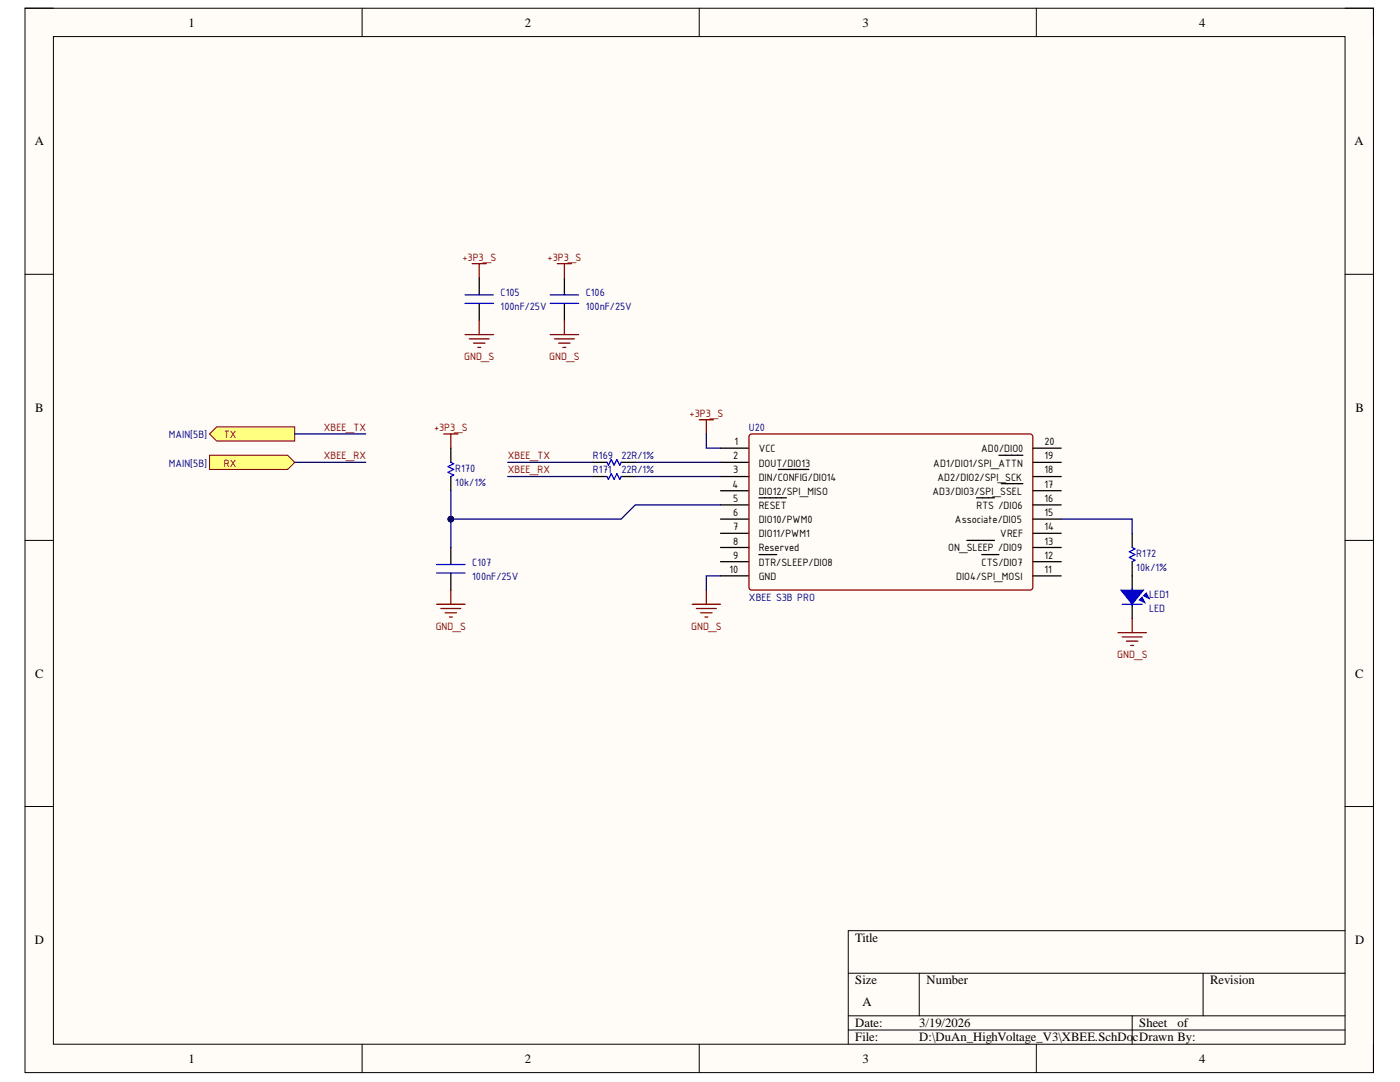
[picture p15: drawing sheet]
<svg xmlns="http://www.w3.org/2000/svg" width="279mm" height="216mm" viewBox="0 0 279 216" stroke-linecap="round" stroke-linejoin="round" font-family="sans-serif">
<defs><g id="words">
<g font-size="2.5">
<text x="37.6" y="5.3">1</text>
<text x="104.7" y="5.3">2</text>
<text x="172.1" y="5.3">3</text>
<text x="239.3" y="5.3">4</text>
<text x="6.9" y="29">A</text>
<text x="270.3" y="29">A</text>
<text x="7" y="82.1">B</text>
<text x="270.5" y="82.1">B</text>
<text x="7" y="135.2">C</text>
<text x="270.4" y="135.2">C</text>
<text x="6.9" y="188.3">D</text>
<text x="170.7" y="188">Title</text>
<text x="270.4" y="188.3">D</text>
<text x="170.7" y="196.4">Size</text>
<text x="184.9" y="196.4">Number</text>
<text x="241.5" y="196.4">Revision</text>
<text x="172.1" y="200.8">A</text>
<text x="170.7" y="205">Date:</text>
<text x="170.7" y="207.8">File:</text>
<text x="183.5" y="205">3/19/2026</text>
<text x="183.5" y="207.8">D:\DuAn_HighVoltage_V3\XBEE.SchDocDrawn By:</text>
<text x="227.4" y="205">Sheet</text>
<text x="235" y="205">of</text>
<text x="37.6" y="212.1">1</text>
<text x="104.7" y="212.1">2</text>
<text x="172.1" y="212.1">3</text>
<text x="239.3" y="212.1">4</text>
</g>
<g font-size="2.3" fill="#800000">
<text x="92.3" y="52">+3P3_S</text>
<text x="109.3" y="52">+3P3_S</text>
<text x="92.6" y="71.8">GND_S</text>
<text x="109.6" y="71.8">GND_S</text>
<text x="137.6" y="83.1">+3P3_S</text>
<text x="44.7" y="87.4">TX</text>
<text x="64.6" y="86">XBEE_TX</text>
<text x="86.6" y="86">+3P3_S</text>
<text x="44.7" y="93.1">RX</text>
<text x="64.6" y="91.7">XBEE_RX</text>
<text x="101.3" y="91.7">XBEE_TX</text>
<text x="101.3" y="94.5">XBEE_RX</text>
<text x="87" y="125.7">GND_S</text>
<text x="138" y="125.7">GND_S</text>
<text x="223" y="131.3">GND_S</text>
</g>
<g font-size="2.3" fill="#000080">
<text x="99.9" y="59.1">C105</text>
<text x="116.9" y="59.1">C106</text>
<text x="99.9" y="61.9">100nF/25V</text>
<text x="116.9" y="61.9">100nF/25V</text>
<text x="33.7" y="87.4">MAIN[5B]</text>
<text x="149.5" y="86">U20</text>
<text x="33.7" y="93.1">MAIN[5B]</text>
<text x="90.8" y="94.2">R170</text>
<text x="118.3" y="91.7">R169</text>
<text x="118.3" y="94.5">R171</text>
<text x="124" y="91.7">22R/1%</text>
<text x="124" y="94.5">22R/1%</text>
<text x="90.8" y="97">10k/1%</text>
<text x="94.2" y="112.9">C107</text>
<text x="226.8" y="111.2">R172</text>
<text x="226.8" y="114">10k/1%</text>
<text x="94.2" y="115.7">100nF/25V</text>
<text x="149.5" y="120">XBEE S3B PRO</text>
<text x="229.3" y="119.4">LED1</text>
<text x="229.3" y="122.2">LED</text>
</g>
<g font-size="2.3">
<text x="146.6" y="88.8">1</text>
<text x="208.4" y="88.8">20</text>
<text x="146.3" y="91.7">2</text>
<text x="146.3" y="94.5">3</text>
<text x="151.4" y="90.2">VCC</text>
<text x="151.4" y="93.1">DOUT/DIO13</text>
<text x="151.4" y="95.9">DIN/CONFIG/DIO14</text>
<text x="186.3" y="93.1">AD1/DIO1/SPI_ATTN</text>
<text x="187.1" y="95.9">AD2/DIO2/SPI_SCK</text>
<text x="195.8" y="90.2">AD0/DIO0</text>
<text x="208.4" y="94.5">18</text>
<text x="208.4" y="91.7">19</text>
<text x="146.2" y="97.3">4</text>
<text x="146.3" y="100.1">5</text>
<text x="151.4" y="98.8">DIO12/SPI_MISO</text>
<text x="151.4" y="101.6">RESET</text>
<text x="186.1" y="98.8">AD3/DIO3/SPI_SSEL</text>
<text x="194.9" y="101.6">RTS /DIO6</text>
<text x="208.4" y="100.1">16</text>
<text x="208.4" y="97.3">17</text>
<text x="146.3" y="103">6</text>
<text x="146.3" y="105.8">7</text>
<text x="151.4" y="104.4">DIO10/PWM0</text>
<text x="151.4" y="107.2">DIO11/PWM1</text>
<text x="190.6" y="104.4">Associate/DIO5</text>
<text x="199.6" y="107.2">VREF</text>
<text x="208.4" y="105.8">14</text>
<text x="208.4" y="103">15</text>
<text x="146.3" y="108.7">8</text>
<text x="146.3" y="111.5">9</text>
<text x="151.4" y="110">Reserved</text>
<text x="151.4" y="112.9">DTR/SLEEP/DIO8</text>
<text x="189.2" y="110">ON_SLEEP /DIO9</text>
<text x="195.9" y="112.9">CTS/DIO7</text>
<text x="208.4" y="111.5">12</text>
<text x="208.4" y="108.7">13</text>
<text x="145.6" y="114.3">10</text>
<text x="151.4" y="115.7">GND</text>
<text x="190.8" y="115.7">DIO4/SPI_MOSI</text>
<text x="208.4" y="114.3">11</text>
</g>
</g></defs>
<path d="M5 1.6h269.1v212.4h-269.1z" fill-rule="evenodd" fill="#fffcf8"/>
<path d="M5 1.6h269.1v212.4h-269.1z" fill="none" stroke="#000" stroke-width=".2"/>
<path d="M10.7 7.3h257.7v201.1h-257.7z" fill-rule="evenodd" fill="#fffcf8"/>
<g fill="none" stroke="#000" stroke-width=".2">
<path d="M5 1.6h5.7M10.7 7.3h257.7v201.1h-257.7zM72.3 1.6v5.7M139.5 1.6v5.7M206.8 1.6v5.7M268.4 1.6h5.7v5.7M5 54.7h5.7M268.4 54.7h5.7M5 107.8h5.7M268.4 107.8h5.7M5 160.9h5.7M268.4 160.9h5.7"/>
<path d="M169.3 194.2h99.1M183.5 194.2v8.5M240.1 194.2v8.5M268.4 185.7h-99.1v22.7M72.3 208.4v5.6M139.5 208.4v5.6M169.3 202.7h99.1M169.3 205.5h99.1M206.8 208.4v5.6M226 202.7v5.7M274.1 208.4v5.6"/>
</g>
<g fill="none" stroke="#000" stroke-width=".25">
<path d="M95.6 55.4v3.4M112.6 55.4v3.4M95.6 60.5v3.4M112.6 60.5v3.4M90 89.4v2.9M90 95.1v2.8M143.8 89.4h5.7M143.8 92.3h5.7M143.8 95.1h5.7M143.8 97.9h5.7M151.4 99.3h5.6M155.3 93.7h6.1"/>
<path d="M194.9 99.3h3.6M199.4 90.8h4.7M199.8 96.5h4.3M206.1 89.4h5.7M206.1 92.3h5.7M206.1 95.1h5.7M206.1 97.9h5.7M90 109.2v3.4M90 114.3v3.4M143.8 100.7h5.7M143.8 103.6h5.7M143.8 106.4h5.7"/>
<path d="M143.8 109.2h5.7M143.8 112.1h5.7M143.8 114.9h5.7M151.4 110.7h3.6M193 107.8h5.5M195.9 110.7h3.5M206.1 100.7h5.7M206.1 103.6h5.7M206.1 106.4h5.7M206.1 109.2h5.7M206.1 112.1h5.7M206.1 114.9h5.7"/>
<path d="M226 106.4v2.8M226 112.1v2.8"/>
</g>
<path d="M149.5 86.9l.5-.3 55.8 .1 .3 .5-.1 30.3-.4 .2h-55.9l-.2-.5z" fill="none" stroke="#980000" stroke-width=".25"/>
<path d="M92.8 58.8h5.7M109.8 58.8h5.7M92.8 60.5h5.7M109.8 60.5h5.7M90 92.3l.5 .2-1.1 .6 1.1 .6-1.1 .5 1.1 .6-.5 .3M87.1 112.6h5.7M87.1 114.3h5.7M226 109.2l.5 .3-1.1 .6 1.1 .6-1.1 .5 1.1 .6-.5 .3" fill="none" stroke="#00f" stroke-width=".25"/>
<g fill="none" stroke="#800000" stroke-width=".25">
<path d="M94.2 52.6h2.9M95.6 52.6v2.8M111.2 52.6h2.9M112.6 52.6v2.8M92.8 66.8h5.7M93.7 67.6h3.9M94.5 68.5h2.3M95.4 69.3h.5M95.6 63.9v2.9M109.8 66.8h5.7M110.7 67.6h3.9M111.5 68.5h2.3"/>
<path d="M112.4 69.3h.5M112.6 63.9v2.9M88.6 86.6h2.8M90 86.6v2.8M139.5 83.8h2.9M141 83.8v2.8M90 117.7v2.9M141 117.7v2.9M87.1 120.6h5.7M88 121.4h4M88.8 122.3h2.3M89.7 123.1h.6"/>
<path d="M138.1 120.6h5.7M139 121.4h3.9M139.8 122.3h2.3M140.7 123.1h.5"/>
</g>
<path d="M228.8 118.3l.5 1.1-1.1-.5z" fill="#00f"/>
<path d="M228.8 118.3l.5 1.1-1.1-.5z" fill="none" stroke="#00f" stroke-width=".2"/>
<path d="M227.4 119.7l.5-.5 .6 1.1z" fill="#00f"/>
<path d="M227.4 119.7l.5-.5 .6 1.1z" fill="none" stroke="#00f" stroke-width=".2"/>
<path d="M223.7 117.7h4.5l-2.2 2.9z" fill="#00f"/>
<path d="M223.7 117.7h4.5l-2.2 2.9z" fill="none" stroke="#00f" stroke-width=".2"/>
<path d="M121.1 92.3l.3 .5 .6-1.1 .5 1.1 .6-1.1 .6 1.1 .3-.5M121.1 95.1l.3 .6 .6-1.2 .5 1.2 .6-1.2 .6 1.2 .3-.6M226 117.5v.8M224 120.6h3.9M226 120.3v.6" fill="none" stroke="#00f" stroke-width=".25"/>
<path d="M118.3 92.3h2.8M118.3 95.1h2.8M124 92.3h2.8M124 95.1h2.8M226 114.9v2.8M226 120.6v2.8" fill="none" stroke="#000" stroke-width=".25"/>
<path d="M223.1 126.2h5.7M224 127.1h3.9M224.8 127.9h2.3M225.7 128.8h.5M226 123.4v2.8" fill="none" stroke="#800000" stroke-width=".25"/>
<path d="M41.8 86.6l1.4-1.4h15.6v2.8h-15.6z" fill-rule="evenodd" fill="#ffff80"/>
<path d="M41.8 86.6l1.4-1.4h15.6v2.8h-15.6z" fill="none" stroke="#800000" stroke-width=".2"/>
<path d="M41.8 90.8h15.6l1.4 1.5-1.4 1.4h-15.6z" fill-rule="evenodd" fill="#ffff80"/>
<path d="M41.8 90.8h15.6l1.4 1.5-1.4 1.4h-15.6z" fill="none" stroke="#800000" stroke-width=".2"/>
<path d="M90 97.9v5.7h34l2.8-2.9h17M141 86.6v2.8h2.8M143.8 114.9h-2.8v2.8" fill="none" stroke="#000080" stroke-width=".25"/>
<circle cx="90" cy="103.6" r=".57" fill="#000080"/>
<circle cx="90" cy="103.6" r=".57" fill="none" stroke="#000080" stroke-width=".2"/>
<path d="M90 103.6v5.6" fill="none" stroke="#000080" stroke-width=".25"/>
<circle cx="90" cy="103.6" r=".57" fill="#000080"/>
<circle cx="90" cy="103.6" r=".57" fill="none" stroke="#000080" stroke-width=".2"/>
<path d="M58.8 92.3h14.2M58.8 86.6h14.2M101.3 95.1h17M101.3 92.3h17M126.8 95.1h17M126.8 92.3h17M211.8 103.6h14.2v2.8" fill="none" stroke="#000080" stroke-width=".25"/>
<use href="#words"/>
</svg>
